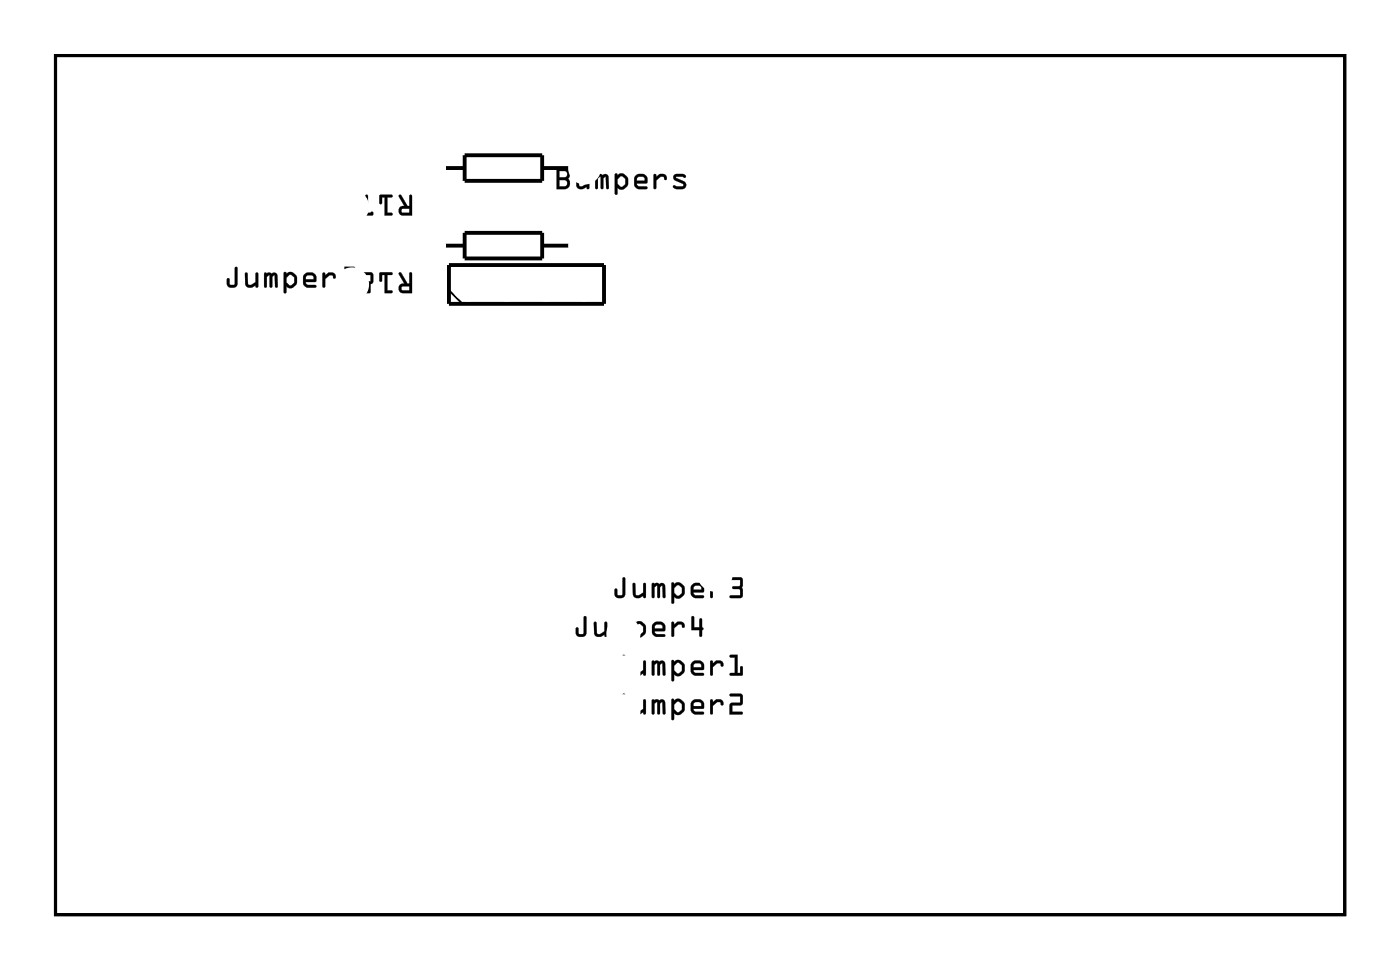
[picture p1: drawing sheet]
<svg xmlns="http://www.w3.org/2000/svg" width="92mm" height="63mm" viewBox="0 0 92 63" stroke-linecap="round" stroke-linejoin="round" font-family="sans-serif">
<path d="M3.6 3.6h84.5v56.3h-84.5z" fill="none" stroke="#000" stroke-width=".2"/>
<g fill="#000">
<path d="M15.4 17.5l.2 .1v1a.37 .37 0 0 1-.4 .3 .37 .37 0 0 1-.3-.3v-.3a.1 .1 0 0 1 .1-.1 .1 .1 0 0 1 0 .1l.1 .3h.3zM15.4 17.5v1.1h-.3l-.1-.4-.1 .1v.3a.35 .35 0 0 0 .3 .2 .35 .35 0 0 0 .4-.2v-1zM16.1 17.9h.1v.7h.1l.4-.1v-.6a.1 .1 0 0 1 .1-.1 .1 .1 0 0 1 .1 .1v.8a.1 .1 0 0 1-.1 .1 .1 .1 0 0 1-.1-.1 .39 .39 0 0 1-.6-.1zM16.1 17.9v.7a.32 .32 0 0 0 .5 .2l.1-.1 .1 .1h.1v-.9h-.1l-.1 .6-.4 .2-.1-.1v-.7zM17.3 17.9l.3-.1 .2 .1a.21 .21 0 0 1 .2-.1 .21 .21 0 0 1 .2 .2v.7a.1 .1 0 0 1-.1 .1 .1 .1 0 0 1-.1-.1v-.7l-.2 .1v.6a.1 .1 0 0 1 0 .1 .1 .1 0 0 1-.1-.1l-.1-.7-.1 .1v.6a.1 .1 0 0 1-.1 .1 .1 .1 0 0 1-.1-.1zM17.3 17.9l.1 .9 .1-.1v-.6l.1-.1 .1 .8h.1v-.7l.2-.1v.7l.2 .1v-.8a.21 .21 0 0 0-.2-.1 .21 .21 0 0 0-.2 0l-.2-.1zM18.6 17.8h.1l.1 .1 .1-.1h.2l.3 .2 .1 .2a.5 .5 0 0 1-.3 .6l-.2 .1-.2-.2v.4a.1 .1 0 0 1-.1 .1 .1 .1 0 0 1-.1-.1zM18.6 17.8v1.3l.1 .1 .1-.1v-.4l.2 .2 .2-.1 .2-.2v-.4l-.3-.4h-.2l-.1 .2-.1-.2zM18.9 18l-.1 .2v.3l.3 .2 .2-.2v-.3l-.2-.2zM18.9 18h.2l.2 .2v.3l-.3 .2-.2-.2v-.3zM19.9 18l.3-.2h.3l.1 .2 .1 .2v.2l-.7 .1 .2 .1h.4a.1 .1 0 0 1 .1 .1 .1 .1 0 0 1-.1 .1h-.5l-.2-.1-.1-.2zM19.9 18v.5l.1 .2 .1 .1h.6v-.1h-.6l-.1-.2 .7-.1v-.2l-.1-.2-.1-.1-.3-.1zM20.1 18.1l-.1 .2h.6l-.2-.3zM20.1 18.1l.4-.1 .1 .3h-.6zM21.1 17.9h.2v.1l.2-.2a.33 .33 0 0 1 .4 .1 .33 .33 0 0 1 .1 .3 .14 .14 0 0 1-.2 0 .14 .14 0 0 1 0-.2h-.2l-.3 .3v.4a.1 .1 0 0 1-.1 .1 .1 .1 0 0 1-.1-.1zM21.2 17.9v.9h.1v-.5l.3-.3h.2l.1 .2a.23 .23 0 0 0 .1-.2 .23 .23 0 0 0-.3-.2l-.2 .1-.2 .2v-.2zM22.6 17.5h.6a.1 .1 0 0 1 .1 .1 .1 .1 0 0 1-.1 .1l-.5-.1v.5h.5l.1 .6-.2 .1h-.7a.1 .1 0 0 1 0-.2 .1 .1 0 0 1 .1 0l.6 .1v-.5h-.5zM22.6 17.5v.7h.5v.5l-.6-.1-.1 .1 .3 .1h.5l.1-.1-.1-.5v-.1h-.5v-.5h.5l.1-.1z"/>
<path d="M15.4 17.5l.2 .1v1a.36 .36 0 0 1-.4 .2 .36 .36 0 0 1-.3-.2v-.3l.1-.1v.1l.1 .3h.3zM16.1 17.9h.1v.7l.1 .1 .4-.2v-.6h.2v.9h-.1l-.1-.1a.38 .38 0 0 1-.3 .1 .38 .38 0 0 1-.3-.2zM17.3 17.9h.8l.1 .9h-.2v-.8l-.2 .1v.7h-.1l-.1-.8-.1 .1v.7h-.2zM18.6 17.8h.1l.1 .1 .1-.1h.2l.3 .3a.54 .54 0 0 1-.4 .8l-.2-.2v.4h-.2zM18.9 18l-.1 .2v.3l.2 .2 .3-.2v-.3l-.2-.2zM19.9 18l.3-.2h.3l.1 .2 .1 .2v.2l-.7 .1 .2 .2h.5v.1h-.6l-.2-.1v-.2zM20.1 18.1l-.1 .2h.6l-.2-.3zM21.2 17.9h.1v.1l.2-.1a.33 .33 0 0 1 .4 0 .33 .33 0 0 1 .1 .3 .12 .12 0 0 1-.2 0 .12 .12 0 0 1 0-.2h-.2l-.3 .3v.5h-.1zM22.6 17.5h.6l.1 .1h-.1h-.5v.5h.5l.1 .1v.5l-.2 .1h-.4a.15 .15 0 0 1-.2 0 .15 .15 0 0 1 0-.2l.6 .1v-.5h-.5z"/>
<path d="M26.1 12.8h.2l.4 .7h.1v-.7h.1h.1v1.3h-.6a.31 .31 0 0 1-.3-.4 .31 .31 0 0 1 .4-.2zM26.3 13.7l.1 .2h.4v-.2zM24.9 12.8h.8v.1h-.3v1h.3v.2h-.5v-1.2h-.2v.4l-.1 .1zM24 12.8h.1v.5l-.3 .3v.3h.6v.2h-.8v-.6l.3-.3z"/>
<path d="M26.1 17.9h.2l.4 .7h.1v-.7l.1-.1 .1 .1v1.3h-.6a.31 .31 0 0 1-.3-.4 .31 .31 0 0 1 .4-.2zM26.3 18.8l.1 .2h.4v-.3zM24.9 17.9h.8v.1h-.3v1h.3v.2h-.5v-1.2h-.2v.4h-.1zM23.6 17.9l.7-.1 .1 .1 .1 .5-.2 .2-.1 .6-.4-.1v-.5l-.2-.2zM23.8 18v.4h.5v-.4zM23.9 18.6v.4h.2v-.4z"/>
<path d="M26.1 12.8h.2l.4 .7h.1v-.7a.1 .1 0 0 1 .1-.1 .1 .1 0 0 1 .1 .1v1.3h-.6a.32 .32 0 0 1-.3-.4 .32 .32 0 0 1 .4-.2l-.4-.6zM26.2 12.8l-.1 .1 .4 .6a.31 .31 0 0 0-.4 .2 .31 .31 0 0 0 .3 .4h.6v-1.3h-.1h-.1v.7h-.1l-.4-.7zM26.3 13.7l.1 .2h.4v-.2zM26.3 13.7h.5v.2h-.4zM24.9 12.8l.7-.1a.1 .1 0 0 1 .1 .1 .1 .1 0 0 1-.1 .1h-.2v1h.2a.1 .1 0 0 1 .1 .1 .1 .1 0 0 1-.1 .1h-.4v-1.2h-.2v.4a.1 .1 0 0 1-.1 .1 .1 .1 0 0 1-.1-.1zM24.9 12.8v.6l.1-.1v-.4h.2v1.2h.5v-.2h-.3v-1h.3v-.1zM24 12.8h.1v.5l-.3 .3v.3h.5h.1v.2h-.8v-.6l.3-.3zM24 12.8l-.1 .4-.3 .3v.6h.8v-.2h-.6v-.3l.3-.3v-.5z"/>
<path d="M26.1 17.8l.2 .1 .4 .7h.1v-.7a.1 .1 0 0 1 .1-.1 .1 .1 0 0 1 .1 .1v1.3h-.6a.32 .32 0 0 1-.3-.4 .32 .32 0 0 1 .4-.2l-.4-.6zM26.2 17.9l-.1 .1 .4 .6a.31 .31 0 0 0-.4 .2 .31 .31 0 0 0 .3 .4h.6v-1.3l-.1-.1-.1 .1v.7h-.1l-.4-.7zM26.3 18.8l.1 .2h.4v-.3zM26.3 18.8l.5-.1v.3h-.4zM24.9 17.8h.7a.1 .1 0 0 1 .1 .1 .1 .1 0 0 1-.1 .1h-.2v1h.2a.1 .1 0 0 1 .1 .1 .1 .1 0 0 1-.1 .1h-.4v-1.2h-.2v.4a.1 .1 0 0 1-.1 .1 .1 .1 0 0 1-.1-.1zM24.9 17.9v.5h.1v-.4h.2v1.2h.5v-.2h-.3v-1h.3v-.1zM23.6 17.9l.7-.1 .1 .1 .1 .5-.2 .2-.1 .6-.4-.1v-.5l-.2-.2zM23.6 17.9v.5l.2 .2v.5l.4 .1 .1-.6 .1-.2v-.5l-.1-.1zM23.8 18v.4h.5v-.4zM23.8 18h.5v.4h-.5zM23.9 18.6v.4h.2v-.4zM23.9 18.6h.2v.4h-.2z"/>
<path d="M36.5 11h.5a.4 .4 0 0 1 .3 .3 .4 .4 0 0 1-.1 .4l.1 .3a.37 .37 0 0 1-.3 .4h-.5zM36.5 11v1.4h.5a.39 .39 0 0 0 .3-.3 .39 .39 0 0 0-.1-.4 .39 .39 0 0 0 .1-.4 .39 .39 0 0 0-.3-.3zM36.6 11.8v.4h.4a.2 .2 0 0 0 .2-.2 .2 .2 0 0 0-.2-.2zM36.6 11.8h.4a.22 .22 0 0 1 .2 .2 .22 .22 0 0 1-.2 .2h-.4zM36.6 11.2v.4h.4a.2 .2 0 0 0 .2-.2 .2 .2 0 0 0-.2-.2zM36.6 11.2h.4a.22 .22 0 0 1 .2 .2 .22 .22 0 0 1-.2 .2h-.4zM37.8 11.4h.1v.7l.1 .1 .4-.2v-.5a.1 .1 0 0 1 .1-.1 .1 .1 0 0 1 .1 .1v.8a.1 .1 0 0 1-.1 .1 .11 .11 0 0 1-.1-.2 .39 .39 0 0 1-.6-.1zM37.8 11.4v.7a.32 .32 0 0 0 .5 .2l.1-.1 .1 .2 .1-.1v-.9h-.2v.6l-.4 .2-.1-.1v-.7zM39 11.4h.3l.2 .1a.21 .21 0 0 1 .2-.1 .21 .21 0 0 1 .2 .2v.7a.1 .1 0 0 1-.1 .1 .1 .1 0 0 1-.1-.1l-.1-.7-.1 .1v.6a.1 .1 0 0 1-.1 .1 .1 .1 0 0 1-.1-.1v-.7l-.1 .1v.6a.1 .1 0 0 1-.1 .1 .1 .1 0 0 1-.1-.1zM39 11.4l.1 1 .1-.1v-.6l.1-.1 .1 .7h.1v-.6l.2-.1v.7h.2v-.7a.21 .21 0 0 0-.2-.2 .21 .21 0 0 0-.2 .1l-.2-.1zM40.3 11.4h.1l.1 .1 .1-.1h.2l.3 .2 .1 .1a.5 .5 0 0 1-.3 .7h-.3l-.1-.1v.4a.1 .1 0 0 1-.1 .1 .1 .1 0 0 1-.1-.1zM40.3 11.4v1.3h.1v-.4l.2 .1 .3-.1 .2-.2v-.4l-.3-.3h-.2l-.2 .1v-.1zM40.6 11.6l-.1 .1v.3l.3 .2 .2-.1v-.4l-.2-.2zM40.6 11.5h.2l.2 .2v.4l-.3 .1-.3-.2 .1-.3zM41.6 11.5l.3-.1h.3l.1 .1 .1 .2v.3h-.7l.1 .2h.5a.1 .1 0 0 1 .1 .1 .1 .1 0 0 1-.1 .1h-.5l-.2-.1-.1-.2zM41.6 11.5v.6v.2l.2 .1 .6-.1v-.1h-.6l-.1-.1v-.1h.7v-.3l-.1-.2-.1-.1h-.3zM41.8 11.6l-.1 .2h.5l-.1-.2zM41.7 11.6h.4l.2 .2h-.6zM42.8 11.4h.2v.2l.2-.2a.33 .33 0 0 1 .3 0 .33 .33 0 0 1 .2 .3 .14 .14 0 0 1-.2 .1 .14 .14 0 0 1 0-.2h-.2l-.3 .2v.5a.1 .1 0 0 1-.1 .1 .1 .1 0 0 1-.1-.1zM42.9 11.4v1l.1-.1v-.5l.3-.2h.2l.1 .2a.23 .23 0 0 0 .1-.3 .23 .23 0 0 0-.3-.1h-.2l-.2 .2v-.2zM44.2 11.4a.71 .71 0 0 1 .7 .1 .12 .12 0 0 1 0 .2 .12 .12 0 0 1-.2-.1h-.4l.5 .3a.28 .28 0 0 1 .2 .3 .28 .28 0 0 1-.3 .2l-.6-.1a.12 .12 0 0 1 .1-.1 .12 .12 0 0 1 .1 0h.4l.1-.1-.6-.3-.1-.2zM44.2 11.5l-.1 .1 .1 .2 .6 .3-.1 .1h-.6v.1l.3 .1h.4l.1-.2v-.3l-.6-.3h.4a.1 .1 0 0 0 .2 0 .09 .09 0 0 0 0-.1l-.2-.1z"/>
<path d="M36.5 11h.5a.39 .39 0 0 1 .3 .3 .39 .39 0 0 1-.1 .4l.1 .3a.36 .36 0 0 1-.3 .4h-.5zM36.6 11.8v.4h.4a.21 .21 0 0 0 .2-.2 .21 .21 0 0 0-.2-.2zM36.6 11.2v.4h.4a.21 .21 0 0 0 .2-.2 .21 .21 0 0 0-.2-.2zM37.8 11.4h.1v.7l.1 .1 .4-.2v-.6h.2v1h-.1l-.1-.2a.38 .38 0 0 1-.3 .2 .38 .38 0 0 1-.3-.3zM39 11.4l.8 .1 .1 .9-.2-.1v-.7l-.2 .1v.7l-.1-.1-.1-.7-.1 .1v.6l-.2 .1zM40.3 11.4h.1l.1 .1 .1-.1h.2l.3 .3a.54 .54 0 0 1-.4 .7l-.2-.1-.1 .4h-.1zM40.6 11.6l-.1 .1v.3l.2 .2 .3-.1v-.4l-.2-.2zM41.6 11.5l.3-.1h.3l.1 .1 .1 .2v.3l-.7 .1 .1 .1h.6v.2h-.6l-.2-.1-.1-.2zM41.8 11.6l-.1 .2h.5l-.1-.2zM42.8 11.4h.2v.2l.2-.2a.33 .33 0 0 1 .3 0 .33 .33 0 0 1 .2 .3 .12 .12 0 0 1-.2 .1 .12 .12 0 0 1 0-.2h-.2l-.3 .2v.5l-.1 .1zM44.2 11.5l.5-.1 .2 .1a.12 .12 0 0 1-.1 .2 .12 .12 0 0 1-.1-.1h-.4l.5 .3a.27 .27 0 0 1 .2 .3 .27 .27 0 0 1-.3 .2h-.5l-.1-.1v-.2l.6 .1 .1-.1-.6-.3-.1-.2z"/>
<path d="M3.6 3.6v56.3h84.5v-56.3zM3.6 3.6h84.5v56.3h-84.5z"/>
<path d="M40.8 37.8l.2 .1v1a.37 .37 0 0 1-.4 .3 .37 .37 0 0 1-.3-.3v-.3a.1 .1 0 0 1 .1-.1 .1 .1 0 0 1 0 .1l.1 .3h.3zM40.8 37.8v1.1l-.3 .1-.1-.5-.1 .1v.3a.35 .35 0 0 0 .3 .3 .35 .35 0 0 0 .4-.3v-1zM41.5 38.2h.1v.7l.1 .1 .4-.2v-.6a.1 .1 0 0 1 .1 0 .1 .1 0 0 1 .1 0v.9a.1 .1 0 0 1-.1 .1 .11 .11 0 0 1-.1-.2 .39 .39 0 0 1-.6-.1zM41.5 38.2v.7a.32 .32 0 0 0 .5 .2l.1-.1 .1 .1h.1v-.9h-.1l-.1 .6-.4 .2-.1-.1v-.7zM42.7 38.2h.3h.2a.21 .21 0 0 1 .2 0 .21 .21 0 0 1 .2 .2v.7a.1 .1 0 0 1-.1 .1 .1 .1 0 0 1-.1-.1v-.8l-.2 .1v.7a.1 .1 0 0 1 0 .1 .1 .1 0 0 1-.1-.1l-.1-.8-.1 .2v.6a.1 .1 0 0 1-.1 .1 .1 .1 0 0 1-.1-.1zM42.7 38.2l.1 .9h.1v-.7l.1-.1 .1 .8h.1v-.7l.2-.1v.8h.2v-.7a.21 .21 0 0 0-.2-.2 .21 .21 0 0 0-.2 .1l-.2-.1zM44 38.1h.1l.1 .2 .1-.2h.2l.3 .2 .1 .2a.5 .5 0 0 1-.3 .6l-.2 .1-.2-.1v.3a.1 .1 0 0 1-.1 .1 .1 .1 0 0 1-.1-.1zM44 38.2v1.2l.1 .1 .1-.1v-.4l.2 .2 .2-.1 .2-.2v-.4l-.3-.3-.2-.1-.1 .2-.1-.1zM44.3 38.3l-.1 .2v.3l.3 .2 .2-.2v-.3l-.2-.2zM44.3 38.3h.2l.2 .2v.3l-.3 .2-.2-.2v-.3zM45.3 38.3l.3-.1h.3l.1 .1 .1 .2v.3h-.7l.2 .2h.4a.1 .1 0 0 1 .1 .1 .1 .1 0 0 1-.1 .1h-.5l-.2-.2-.1-.2zM45.3 38.3v.5l.1 .2 .1 .1h.6v-.1h-.6l-.1-.2 .7-.1v-.2l-.1-.2-.1-.1h-.3zM45.5 38.4l-.1 .2h.6l-.2-.2zM45.5 38.4l.4-.1 .1 .3h-.6zM46.5 38.2h.2v.2l.2-.2a.33 .33 0 0 1 .4 0 .33 .33 0 0 1 .1 .3 .14 .14 0 0 1-.2 0 .14 .14 0 0 1 0-.1l-.2-.1-.3 .3v.5a.1 .1 0 0 1-.1 .1 .1 .1 0 0 1-.1-.1zM46.6 38.2v.9h.1v-.5l.3-.3h.2l.1 .2a.23 .23 0 0 0 .1-.2 .23 .23 0 0 0-.3-.1h-.2l-.2 .2v-.2zM47.8 37.8h.7l.2 .2-.1 .5 .1 .5-.2 .2h-.6a.1 .1 0 0 1-.1-.1 .1 .1 0 0 1 .1-.1h.6v-.4h-.4a.1 .1 0 0 1-.1-.1 .1 .1 0 0 1 .1-.1l.4-.1v-.3h-.7zM47.8 37.8l.1 .2h.6v.4h-.5v.1l.5 .1v.4h-.6l-.1 .1h.8l.1-.1-.1-.5v-.6l-.1-.1z"/>
<path d="M40.8 37.8l.2 .1v1a.36 .36 0 0 1-.4 .3 .36 .36 0 0 1-.3-.3v-.3l.1-.1v.1l.1 .4 .3-.1zM41.5 38.2h.1v.7l.1 .1 .4-.2v-.6h.2v.9h-.1l-.1-.1a.38 .38 0 0 1-.3 .2 .38 .38 0 0 1-.3-.3zM42.7 38.2h.8l.1 .9h-.2v-.8l-.2 .1v.7h-.1l-.1-.8-.1 .2v.6h-.2zM44 38.1h.1l.1 .2 .1-.2h.2l.3 .3a.54 .54 0 0 1-.4 .8l-.2-.1v.4h-.2zM44.3 38.3l-.1 .2v.3l.2 .2 .3-.2v-.3l-.2-.2zM45.3 38.3l.3-.1h.3l.1 .1 .1 .2v.3h-.7l.2 .2h.5v.1l-.6 .1-.2-.2v-.2zM45.5 38.4l-.1 .2h.6l-.2-.3zM46.6 38.2h.1v.2l.2-.2a.33 .33 0 0 1 .4 0 .33 .33 0 0 1 .1 .3 .12 .12 0 0 1-.2 0 .12 .12 0 0 1 0-.1l-.2-.1-.3 .3v.5h-.1zM47.8 37.8h.7l.2 .1-.1 .6 .1 .5-.1 .1h-.8l.1-.1h.6v-.4h-.5v-.1v-.1h.5v-.4h-.6z"/>
<path d="M38.3 40.4h.1v1a.37 .37 0 0 1-.3 .3 .37 .37 0 0 1-.4-.3v-.2a.1 .1 0 0 1 .1-.1 .1 .1 0 0 1 .1 .1v.3h.3zM38.3 40.4l-.1 1.1h-.3l-.1-.4h-.1v.3a.35 .35 0 0 0 .4 .3 .35 .35 0 0 0 .3-.3v-1zM38.9 40.7h.2v.7l.1 .1 .4-.2v-.5a.1 .1 0 0 1 .1-.1 .1 .1 0 0 1 .1 .1v.8a.1 .1 0 0 1-.1 .1 .11 .11 0 0 1-.1-.2 .39 .39 0 0 1-.7-.1zM38.9 40.7v.7a.32 .32 0 0 0 .5 .2l.2-.1 .1 .2 .1-.1v-.8h-.2v.5l-.4 .2-.1-.1v-.6zM40.2 40.7h.3l.2 .1a.21 .21 0 0 1 .2-.1 .21 .21 0 0 1 .1 .2l.1 .7a.1 .1 0 0 1-.1 .1 .1 .1 0 0 1-.1-.1l-.1-.7-.1 .1v.6a.1 .1 0 0 1-.1 .1 .1 .1 0 0 1-.1-.1v-.7l-.2 .1v.6a.1 .1 0 0 1 0 .1 .1 .1 0 0 1-.1-.1zM40.2 40.7v1l.1-.1v-.6l.2-.1 .1 .8 .1-.1v-.6l.1-.1 .1 .7 .1 .1v-.8a.21 .21 0 0 0-.1-.2 .21 .21 0 0 0-.2 .1l-.2-.1zM41.5 40.7h.1v.1l.2-.1h.2l.2 .2 .1 .2a.5 .5 0 0 1-.2 .6h-.3l-.2-.1v.4a.1 .1 0 0 1-.1 .1 .1 .1 0 0 1-.1-.1zM41.5 40.7v1.3v.1l.1-.1v-.4l.2 .1h.3l.2-.3v-.3l-.3-.4h-.2l-.2 .1v-.1zM41.8 40.9l-.2 .2v.2l.3 .2 .2-.1v-.3l-.2-.2zM41.8 40.9l.1-.1 .2 .3v.3l-.2 .2-.3-.3v-.3zM42.8 40.8l.2-.1h.3l.2 .1 .1 .2v.3h-.7l.1 .2h.5a.1 .1 0 0 1 .1 .1 .1 .1 0 0 1-.1 .1h-.5l-.2-.1-.1-.2zM42.8 40.8l-.1 .6 .1 .2 .2 .1h.6l-.1-.2h-.5l-.1-.1v-.1h.7v-.3l-.1-.2-.2-.1h-.3zM42.9 41v.1h.5l-.1-.2zM42.9 40.9h.4l.1 .3h-.5zM44 40.7h.1l.1 .2 .2-.2a.33 .33 0 0 1 .3 0 .33 .33 0 0 1 .2 .3 .14 .14 0 0 1-.2 .1 .14 .14 0 0 1-.1-.2h-.1l-.3 .2v.5a.1 .1 0 0 1-.1 .1 .1 .1 0 0 1-.1-.1zM44 40.7v1l.1-.1 .1-.5 .2-.2h.2l.2 .2a.23 .23 0 0 0 0-.3 .23 .23 0 0 0-.2-.1h-.2l-.2 .2-.1-.2zM45.3 40.3l.2 .1v.7h.3v-.5a.1 .1 0 0 1 .1-.1 .1 .1 0 0 1 .1 .1v.5a.09 .09 0 0 1 .1 .1 .09 .09 0 0 1-.1 0v.4a.1 .1 0 0 1-.1 .1 .1 .1 0 0 1-.1-.1v-.4l-.5 .1zM45.3 40.4v.8h.5v.4l.1 .1 .1-.5h.1l-.1-.1v-.6h-.2v.6h-.3v-.7z"/>
<path d="M38.3 40.4h.1v1a.36 .36 0 0 1-.3 .3 .36 .36 0 0 1-.4-.3v-.3h.1h.1v.4h.3zM38.9 40.7l.2 .1v.6l.1 .1 .4-.2v-.5l.2-.1v1h-.2v-.2a.38 .38 0 0 1-.4 .2 .38 .38 0 0 1-.3-.3zM40.2 40.7l.8 .1v.9l-.1-.1-.1-.7-.1 .1v.7l-.2-.1v-.7l-.2 .1v.6l-.1 .1zM41.5 40.7h.1v.1l.2-.1h.2l.3 .3a.54 .54 0 0 1-.4 .7l-.3-.1v.4h-.1zM41.8 40.9l-.2 .1v.3l.3 .3 .2-.2v-.3l-.2-.3zM42.8 40.8l.2-.1h.3l.2 .1 .1 .2v.3l-.7 .1 .1 .1h.5l.1 .2h-.6l-.2-.1-.1-.2zM42.9 41v.1h.5l-.1-.2zM44 40.7h.1l.1 .2 .2-.2a.33 .33 0 0 1 .3 0 .33 .33 0 0 1 .2 .3 .12 .12 0 0 1-.2 .1 .12 .12 0 0 1 0-.2h-.2l-.3 .2v.5l-.2 .1zM45.3 40.4h.2v.7h.3v-.6h.2v.6l.1 .1h-.1l-.1 .5-.1-.1v-.4h-.5z"/>
<path d="M40.8 42.9l.2 .1v1a.37 .37 0 0 1-.4 .3 .37 .37 0 0 1-.3-.3v-.3a.1 .1 0 0 1 .1-.1 .1 .1 0 0 1 0 .1l.1 .3h.3zM40.8 42.9v1.1h-.3l-.1-.4-.1 .1v.3a.35 .35 0 0 0 .3 .2 .35 .35 0 0 0 .4-.2v-1zM41.5 43.3h.1v.7h.1l.4-.1v-.6a.1 .1 0 0 1 .1-.1 .1 .1 0 0 1 .1 .1v.8a.1 .1 0 0 1-.1 .1 .1 .1 0 0 1-.1-.1 .39 .39 0 0 1-.6-.1zM41.5 43.3v.7a.32 .32 0 0 0 .5 .2l.1-.1 .1 .1h.1v-.9h-.1l-.1 .6-.4 .2-.1-.1v-.7zM42.7 43.3l.3-.1 .2 .1a.21 .21 0 0 1 .2-.1 .21 .21 0 0 1 .2 .2v.7a.1 .1 0 0 1-.1 .1 .1 .1 0 0 1-.1-.1v-.7l-.2 .1v.6a.1 .1 0 0 1 0 .1 .1 .1 0 0 1-.1-.1l-.1-.7-.1 .1v.6a.1 .1 0 0 1-.1 .1 .1 .1 0 0 1-.1-.1zM42.7 43.3l.1 .9 .1-.1v-.6l.1-.1 .1 .8h.1v-.7l.2-.1v.7l.2 .1v-.8a.21 .21 0 0 0-.2-.1 .21 .21 0 0 0-.2 0l-.2-.1zM44 43.2h.1l.1 .1 .1-.1h.2l.3 .2 .1 .2a.5 .5 0 0 1-.3 .6l-.2 .1-.2-.2v.4a.1 .1 0 0 1-.1 .1 .1 .1 0 0 1-.1-.1zM44 43.2v1.3l.1 .1 .1-.1v-.4l.2 .2 .2-.1 .2-.2v-.4l-.3-.4h-.2l-.1 .2-.1-.2zM44.3 43.4l-.1 .2v.3l.3 .2 .2-.2v-.3l-.2-.2zM44.3 43.4h.2l.2 .2v.3l-.3 .2-.2-.2v-.3zM45.3 43.4l.3-.2h.3l.1 .2 .1 .2v.2l-.7 .1 .2 .1h.4a.1 .1 0 0 1 .1 .1 .1 .1 0 0 1-.1 .1h-.5l-.2-.1-.1-.2zM45.3 43.4v.5l.1 .2 .1 .1h.6v-.1h-.6l-.1-.2 .7-.1v-.2l-.1-.2-.1-.1-.3-.1zM45.5 43.5l-.1 .2h.6l-.2-.3zM45.5 43.5l.4-.1 .1 .3h-.6zM46.5 43.3h.2v.1l.2-.2a.33 .33 0 0 1 .4 .1 .33 .33 0 0 1 .1 .3 .14 .14 0 0 1-.2 0 .14 .14 0 0 1 0-.2h-.2l-.3 .3v.4a.1 .1 0 0 1-.1 .1 .1 .1 0 0 1-.1-.1zM46.6 43.3v.9h.1v-.5l.3-.3h.2l.1 .2a.23 .23 0 0 0 .1-.2 .23 .23 0 0 0-.3-.2l-.2 .1-.2 .2v-.2zM47.8 42.9h.5v1.2h.2v-.4a.1 .1 0 0 1 .1-.1 .1 .1 0 0 1 .1 .1l-.1 .5h-.7a.1 .1 0 0 1-.1-.1 .1 .1 0 0 1 .1-.1l.2 .1v-1.1h-.3zM47.8 42.9l.1 .1h.3v1.1h-.3l-.1 .1h.8v-.6l-.1 .1v.4h-.2v-1.2z"/>
<path d="M40.8 45.4l.2 .1v1a.37 .37 0 0 1-.4 .3 .37 .37 0 0 1-.3-.3v-.3a.1 .1 0 0 1 .1-.1 .1 .1 0 0 1 0 .1l.1 .4h.3zM40.8 45.4v1.1l-.3 .1-.1-.4h-.1v.3a.35 .35 0 0 0 .3 .3 .35 .35 0 0 0 .4-.3v-1zM41.5 45.8h.1v.7l.1 .1 .4-.2v-.5a.1 .1 0 0 1 .1-.1 .1 .1 0 0 1 .1 .1v.8a.1 .1 0 0 1-.1 .1 .11 .11 0 0 1-.1-.2 .39 .39 0 0 1-.6-.1zM41.5 45.8v.7a.32 .32 0 0 0 .5 .2l.1-.1 .1 .2 .1-.1v-.9h-.1l-.1 .6-.4 .2-.1-.1v-.7zM42.7 45.8h.3l.2 .1a.21 .21 0 0 1 .2-.1 .21 .21 0 0 1 .2 .2v.7a.1 .1 0 0 1-.1 .1 .1 .1 0 0 1-.1-.1v-.7l-.2 .1v.6a.1 .1 0 0 1 0 .1 .1 .1 0 0 1-.1-.1l-.1-.7-.1 .1v.6a.1 .1 0 0 1-.1 .1 .1 .1 0 0 1-.1-.1zM42.7 45.8l.1 1 .1-.1v-.6l.1-.2 .1 .8h.1v-.6l.2-.2v.8h.2v-.7a.21 .21 0 0 0-.2-.2 .21 .21 0 0 0-.2 .1l-.2-.1zM44 45.8h.1l.1 .1 .1-.2 .2 .1 .3 .1 .1 .2a.5 .5 0 0 1-.3 .7h-.2l-.2-.1v.4a.1 .1 0 0 1-.1 .1 .1 .1 0 0 1-.1-.1zM44 45.8v1.3h.1h.1v-.4l.2 .1 .2-.1 .2-.2v-.4l-.3-.3h-.2l-.1 .1-.1-.1zM44.3 45.9l-.1 .2v.3l.3 .2 .2-.1v-.4l-.2-.2zM44.3 45.9h.2l.2 .2v.4l-.3 .1-.2-.2v-.3zM45.3 45.9l.3-.1h.3l.1 .1 .1 .2v.3h-.7l.2 .2h.4a.1 .1 0 0 1 .1 .1 .1 .1 0 0 1-.1 .1h-.5l-.2-.1-.1-.2zM45.3 45.9v.6l.1 .1 .1 .2 .6-.1v-.1h-.6l-.1-.1v-.1h.7v-.3l-.1-.2-.1-.1h-.3zM45.5 46l-.1 .2h.6l-.2-.2zM45.5 46h.4l.1 .2h-.6zM46.5 45.8h.2v.2l.2-.2a.33 .33 0 0 1 .4 0 .33 .33 0 0 1 .1 .3 .14 .14 0 0 1-.2 0 .14 .14 0 0 1 0-.1h-.2l-.3 .2v.5a.1 .1 0 0 1-.1 .1 .1 .1 0 0 1-.1-.1zM46.6 45.8v1l.1-.1v-.5l.3-.3 .2 .1 .1 .2a.23 .23 0 0 0 .1-.3 .23 .23 0 0 0-.3-.1h-.2l-.2 .2v-.2zM47.8 45.4h.7l.2 .1-.1 .6-.6 .1v.4h.6a.1 .1 0 0 1 .1 .1 .1 .1 0 0 1-.1 .1h-.8v-.8h.7v-.4h-.7zM47.8 45.4l.1 .2h.6v.4l-.6 .1-.1 .7h.8v-.2h-.6v-.4l.6-.1v-.6l-.1-.1z"/>
<path d="M40.8 42.9l.2 .1v1a.36 .36 0 0 1-.4 .2 .36 .36 0 0 1-.3-.2v-.3l.1-.1v.1l.1 .3h.3zM41.5 43.3h.1v.7l.1 .1 .4-.2v-.6h.2v.9h-.1l-.1-.1a.38 .38 0 0 1-.3 .1 .38 .38 0 0 1-.3-.2zM42.7 43.3h.8l.1 .9h-.2v-.8l-.2 .1v.7h-.1l-.1-.8-.1 .1v.7h-.2zM44 43.2h.1l.1 .1 .1-.1h.2l.3 .3a.54 .54 0 0 1-.4 .8l-.2-.2v.4h-.2zM44.3 43.4l-.1 .2v.3l.2 .2 .3-.2v-.3l-.2-.2zM45.3 43.4l.3-.2h.3l.1 .2 .1 .2v.2l-.7 .1 .2 .2h.5v.1h-.6l-.2-.1v-.2zM45.5 43.5l-.1 .2h.6l-.2-.3zM46.6 43.3h.1v.1l.2-.1a.33 .33 0 0 1 .4 0 .33 .33 0 0 1 .1 .3 .12 .12 0 0 1-.2 0 .12 .12 0 0 1 0-.2h-.2l-.3 .3v.5h-.1zM47.8 42.9h.5v1.2h.2v-.4l.1-.1v.6h-.8l.1-.1h.2v-1.1h-.2z"/>
<path d="M40.8 45.4l.2 .1v1a.36 .36 0 0 1-.4 .3 .36 .36 0 0 1-.3-.3v-.3h.1l.1 .4 .3-.1zM41.5 45.8h.1v.7l.1 .1 .4-.2v-.6h.2v.9h-.1l-.1-.1a.38 .38 0 0 1-.3 .2 .38 .38 0 0 1-.3-.3zM42.7 45.8h.8l.1 .9h-.2v-.7l-.2 .1v.6h-.1l-.1-.7-.1 .1v.6h-.2zM44 45.8h.1l.1 .1 .1-.1h.2l.3 .3a.54 .54 0 0 1-.4 .7l-.2-.1v.4h-.2zM44.3 45.9l-.1 .2v.3l.2 .2 .3-.1v-.4l-.2-.2zM45.3 45.9l.3-.1h.3l.1 .1 .1 .2v.3l-.7 .1 .2 .1h.5v.1l-.6 .1-.2-.1v-.2zM45.5 46l-.1 .2h.6l-.2-.2zM46.6 45.8h.1v.2l.2-.2a.33 .33 0 0 1 .4 0 .33 .33 0 0 1 .1 .3 .12 .12 0 0 1-.2 0 .12 .12 0 0 1 0-.1h-.2l-.3 .2v.5l-.1 .1zM47.8 45.4h.7l.2 .1-.1 .6-.6 .1v.4h.6v.2h-.8v-.7l.7-.1v-.4h-.6z"/>
</g>
<path d="M29.1 11h1.3M29.1 16.1h1.3M29.4 17.4h10.2v2.5h-10.2zM30.4 10.2h5.1v1.6h-5.1zM30.4 15.2h5.1v1.7h-5.1zM35.5 11h1.9M35.5 16.1h1.9" fill="none" stroke="#000" stroke-width=".25"/>
<path d="M29.4 19l.9 .9" fill="none" stroke="#000" stroke-width=".13"/>
<circle cx="33.2" cy="38.9" r=".74" fill="#fff"/>
<circle cx="33.2" cy="38.9" r=".74" fill="none" stroke="#fff" stroke-width=".76" stroke-linecap="butt"/>
<circle cx="33.2" cy="41.5" r=".74" fill="#fff"/>
<circle cx="33.2" cy="41.5" r=".74" fill="none" stroke="#fff" stroke-width=".76" stroke-linecap="butt"/>
<circle cx="33.2" cy="44" r=".74" fill="#fff"/>
<circle cx="33.2" cy="44" r=".74" fill="none" stroke="#fff" stroke-width=".76" stroke-linecap="butt"/>
<circle cx="33.2" cy="46.6" r=".74" fill="#fff"/>
<circle cx="33.2" cy="46.6" r=".74" fill="none" stroke="#fff" stroke-width=".76" stroke-linecap="butt"/>
<circle cx="33.2" cy="49.1" r=".74" fill="#fff"/>
<circle cx="33.2" cy="49.1" r=".74" fill="none" stroke="#fff" stroke-width=".76" stroke-linecap="butt"/>
<circle cx="40.8" cy="41.5" r=".74" fill="#fff"/>
<circle cx="40.8" cy="41.5" r=".74" fill="none" stroke="#fff" stroke-width=".76" stroke-linecap="butt"/>
<circle cx="40.8" cy="44" r=".74" fill="#fff"/>
<circle cx="40.8" cy="44" r=".74" fill="none" stroke="#fff" stroke-width=".76" stroke-linecap="butt"/>
<circle cx="40.8" cy="46.6" r=".74" fill="#fff"/>
<circle cx="40.8" cy="46.6" r=".74" fill="none" stroke="#fff" stroke-width=".76" stroke-linecap="butt"/>
<circle cx="40.8" cy="49.1" r=".74" fill="#fff"/>
<circle cx="40.8" cy="49.1" r=".74" fill="none" stroke="#fff" stroke-width=".76" stroke-linecap="butt"/>
<circle cx="40.8" cy="51.6" r=".74" fill="#fff"/>
<circle cx="40.8" cy="51.6" r=".74" fill="none" stroke="#fff" stroke-width=".76" stroke-linecap="butt"/>
<circle cx="76.4" cy="18.6" r=".74" fill="#fff"/>
<circle cx="76.4" cy="18.6" r=".74" fill="none" stroke="#fff" stroke-width=".76" stroke-linecap="butt"/>
<circle cx="78.9" cy="18.6" r=".74" fill="#fff"/>
<circle cx="78.9" cy="18.6" r=".74" fill="none" stroke="#fff" stroke-width=".76" stroke-linecap="butt"/>
<circle cx="71.3" cy="23.7" r=".74" fill="#fff"/>
<circle cx="71.3" cy="23.7" r=".74" fill="none" stroke="#fff" stroke-width=".76" stroke-linecap="butt"/>
<circle cx="71.3" cy="26.2" r=".74" fill="#fff"/>
<circle cx="71.3" cy="26.2" r=".74" fill="none" stroke="#fff" stroke-width=".76" stroke-linecap="butt"/>
<circle cx="84" cy="23.7" r=".74" fill="#fff"/>
<circle cx="84" cy="23.7" r=".74" fill="none" stroke="#fff" stroke-width=".76" stroke-linecap="butt"/>
<circle cx="84" cy="26.2" r=".74" fill="#fff"/>
<circle cx="84" cy="26.2" r=".74" fill="none" stroke="#fff" stroke-width=".76" stroke-linecap="butt"/>
<circle cx="76.4" cy="31.3" r=".74" fill="#fff"/>
<circle cx="76.4" cy="31.3" r=".74" fill="none" stroke="#fff" stroke-width=".76" stroke-linecap="butt"/>
<circle cx="78.9" cy="31.3" r=".74" fill="#fff"/>
<circle cx="78.9" cy="31.3" r=".74" fill="none" stroke="#fff" stroke-width=".76" stroke-linecap="butt"/>
<circle cx="73.9" cy="46.6" r=".74" fill="#fff"/>
<circle cx="73.9" cy="46.6" r=".74" fill="none" stroke="#fff" stroke-width=".76" stroke-linecap="butt"/>
<circle cx="73.9" cy="49.1" r=".74" fill="#fff"/>
<circle cx="73.9" cy="49.1" r=".74" fill="none" stroke="#fff" stroke-width=".76" stroke-linecap="butt"/>
<circle cx="81.5" cy="46.6" r=".74" fill="#fff"/>
<circle cx="81.5" cy="46.6" r=".74" fill="none" stroke="#fff" stroke-width=".76" stroke-linecap="butt"/>
<circle cx="81.5" cy="49.1" r=".74" fill="#fff"/>
<circle cx="81.5" cy="49.1" r=".74" fill="none" stroke="#fff" stroke-width=".76" stroke-linecap="butt"/>
<circle cx="12.9" cy="26.2" r=".74" fill="#fff"/>
<circle cx="12.9" cy="26.2" r=".74" fill="none" stroke="#fff" stroke-width=".76" stroke-linecap="butt"/>
<circle cx="12.9" cy="28.8" r=".74" fill="#fff"/>
<circle cx="12.9" cy="28.8" r=".74" fill="none" stroke="#fff" stroke-width=".76" stroke-linecap="butt"/>
<circle cx="12.9" cy="31.3" r=".74" fill="#fff"/>
<circle cx="12.9" cy="31.3" r=".74" fill="none" stroke="#fff" stroke-width=".76" stroke-linecap="butt"/>
<circle cx="12.9" cy="33.9" r=".74" fill="#fff"/>
<circle cx="12.9" cy="33.9" r=".74" fill="none" stroke="#fff" stroke-width=".76" stroke-linecap="butt"/>
<circle cx="12.9" cy="36.4" r=".74" fill="#fff"/>
<circle cx="12.9" cy="36.4" r=".74" fill="none" stroke="#fff" stroke-width=".76" stroke-linecap="butt"/>
<circle cx="12.9" cy="38.9" r=".74" fill="#fff"/>
<circle cx="12.9" cy="38.9" r=".74" fill="none" stroke="#fff" stroke-width=".76" stroke-linecap="butt"/>
<circle cx="12.9" cy="41.5" r=".74" fill="#fff"/>
<circle cx="12.9" cy="41.5" r=".74" fill="none" stroke="#fff" stroke-width=".76" stroke-linecap="butt"/>
<circle cx="12.9" cy="44" r=".74" fill="#fff"/>
<circle cx="12.9" cy="44" r=".74" fill="none" stroke="#fff" stroke-width=".76" stroke-linecap="butt"/>
<circle cx="12.9" cy="46.6" r=".74" fill="#fff"/>
<circle cx="12.9" cy="46.6" r=".74" fill="none" stroke="#fff" stroke-width=".76" stroke-linecap="butt"/>
<circle cx="12.9" cy="49.1" r=".74" fill="#fff"/>
<circle cx="12.9" cy="49.1" r=".74" fill="none" stroke="#fff" stroke-width=".76" stroke-linecap="butt"/>
<circle cx="23.1" cy="13.5" r=".74" fill="#fff"/>
<circle cx="23.1" cy="13.5" r=".74" fill="none" stroke="#fff" stroke-width=".76" stroke-linecap="butt"/>
<circle cx="23.1" cy="16.1" r=".74" fill="#fff"/>
<circle cx="23.1" cy="16.1" r=".74" fill="none" stroke="#fff" stroke-width=".76" stroke-linecap="butt"/>
<circle cx="23.1" cy="18.6" r=".74" fill="#fff"/>
<circle cx="23.1" cy="18.6" r=".74" fill="none" stroke="#fff" stroke-width=".76" stroke-linecap="butt"/>
<circle cx="23.1" cy="21.2" r=".74" fill="#fff"/>
<circle cx="23.1" cy="21.2" r=".74" fill="none" stroke="#fff" stroke-width=".76" stroke-linecap="butt"/>
<circle cx="23.1" cy="23.7" r=".74" fill="#fff"/>
<circle cx="23.1" cy="23.7" r=".74" fill="none" stroke="#fff" stroke-width=".76" stroke-linecap="butt"/>
<circle cx="23.1" cy="26.2" r=".74" fill="#fff"/>
<circle cx="23.1" cy="26.2" r=".74" fill="none" stroke="#fff" stroke-width=".76" stroke-linecap="butt"/>
<circle cx="23.1" cy="28.8" r=".74" fill="#fff"/>
<circle cx="23.1" cy="28.8" r=".74" fill="none" stroke="#fff" stroke-width=".76" stroke-linecap="butt"/>
<circle cx="23.1" cy="41.5" r=".74" fill="#fff"/>
<circle cx="23.1" cy="41.5" r=".74" fill="none" stroke="#fff" stroke-width=".76" stroke-linecap="butt"/>
<circle cx="23.1" cy="44" r=".74" fill="#fff"/>
<circle cx="23.1" cy="44" r=".74" fill="none" stroke="#fff" stroke-width=".76" stroke-linecap="butt"/>
<circle cx="23.1" cy="31.3" r=".74" fill="#fff"/>
<circle cx="23.1" cy="31.3" r=".74" fill="none" stroke="#fff" stroke-width=".76" stroke-linecap="butt"/>
<circle cx="23.1" cy="33.9" r=".74" fill="#fff"/>
<circle cx="23.1" cy="33.9" r=".74" fill="none" stroke="#fff" stroke-width=".76" stroke-linecap="butt"/>
<circle cx="23.1" cy="36.4" r=".74" fill="#fff"/>
<circle cx="23.1" cy="36.4" r=".74" fill="none" stroke="#fff" stroke-width=".76" stroke-linecap="butt"/>
<circle cx="23.1" cy="38.9" r=".74" fill="#fff"/>
<circle cx="23.1" cy="38.9" r=".74" fill="none" stroke="#fff" stroke-width=".76" stroke-linecap="butt"/>
<circle cx="23.1" cy="46.6" r=".74" fill="#fff"/>
<circle cx="23.1" cy="46.6" r=".74" fill="none" stroke="#fff" stroke-width=".76" stroke-linecap="butt"/>
<circle cx="23.1" cy="49.1" r=".74" fill="#fff"/>
<circle cx="23.1" cy="49.1" r=".74" fill="none" stroke="#fff" stroke-width=".76" stroke-linecap="butt"/>
<circle cx="56.5" cy="25.8" r=".7" fill="#fff"/>
<circle cx="56.5" cy="25.8" r=".7" fill="none" stroke="#fff" stroke-width=".76" stroke-linecap="butt"/>
<circle cx="63.7" cy="18.6" r=".7" fill="#fff"/>
<circle cx="63.7" cy="18.6" r=".7" fill="none" stroke="#fff" stroke-width=".76" stroke-linecap="butt"/>
<circle cx="56.5" cy="30.9" r=".7" fill="#fff"/>
<circle cx="56.5" cy="30.9" r=".7" fill="none" stroke="#fff" stroke-width=".76" stroke-linecap="butt"/>
<circle cx="63.7" cy="23.7" r=".7" fill="#fff"/>
<circle cx="63.7" cy="23.7" r=".7" fill="none" stroke="#fff" stroke-width=".76" stroke-linecap="butt"/>
<circle cx="56.5" cy="36" r=".7" fill="#fff"/>
<circle cx="56.5" cy="36" r=".7" fill="none" stroke="#fff" stroke-width=".76" stroke-linecap="butt"/>
<circle cx="63.7" cy="28.8" r=".7" fill="#fff"/>
<circle cx="63.7" cy="28.8" r=".7" fill="none" stroke="#fff" stroke-width=".76" stroke-linecap="butt"/>
<circle cx="56.5" cy="41" r=".7" fill="#fff"/>
<circle cx="56.5" cy="41" r=".7" fill="none" stroke="#fff" stroke-width=".76" stroke-linecap="butt"/>
<circle cx="63.7" cy="33.9" r=".7" fill="#fff"/>
<circle cx="63.7" cy="33.9" r=".7" fill="none" stroke="#fff" stroke-width=".76" stroke-linecap="butt"/>
<circle cx="40.8" cy="21.2" r=".79" fill="#fff"/>
<circle cx="40.8" cy="21.2" r=".79" fill="none" stroke="#fff" stroke-width=".76" stroke-linecap="butt"/>
<circle cx="40.8" cy="36.4" r=".79" fill="#fff"/>
<circle cx="40.8" cy="36.4" r=".79" fill="none" stroke="#fff" stroke-width=".76" stroke-linecap="butt"/>
<circle cx="66.2" cy="11" r=".79" fill="#fff"/>
<circle cx="66.2" cy="11" r=".79" fill="none" stroke="#fff" stroke-width=".76" stroke-linecap="butt"/>
<circle cx="66.2" cy="26.2" r=".79" fill="#fff"/>
<circle cx="66.2" cy="26.2" r=".79" fill="none" stroke="#fff" stroke-width=".76" stroke-linecap="butt"/>
<circle cx="12.9" cy="13.5" r=".74" fill="#fff"/>
<circle cx="12.9" cy="13.5" r=".74" fill="none" stroke="#fff" stroke-width=".76" stroke-linecap="butt"/>
<circle cx="12.9" cy="16.1" r=".74" fill="#fff"/>
<circle cx="12.9" cy="16.1" r=".74" fill="none" stroke="#fff" stroke-width=".76" stroke-linecap="butt"/>
<circle cx="12.9" cy="18.6" r=".74" fill="#fff"/>
<circle cx="12.9" cy="18.6" r=".74" fill="none" stroke="#fff" stroke-width=".76" stroke-linecap="butt"/>
<circle cx="56.5" cy="51.2" r=".7" fill="#fff"/>
<circle cx="56.5" cy="51.2" r=".7" fill="none" stroke="#fff" stroke-width=".76" stroke-linecap="butt"/>
<circle cx="63.7" cy="44" r=".7" fill="#fff"/>
<circle cx="63.7" cy="44" r=".7" fill="none" stroke="#fff" stroke-width=".76" stroke-linecap="butt"/>
<circle cx="56.5" cy="46.1" r=".7" fill="#fff"/>
<circle cx="56.5" cy="46.1" r=".7" fill="none" stroke="#fff" stroke-width=".76" stroke-linecap="butt"/>
<circle cx="63.7" cy="38.9" r=".7" fill="#fff"/>
<circle cx="63.7" cy="38.9" r=".7" fill="none" stroke="#fff" stroke-width=".76" stroke-linecap="butt"/>
<circle cx="46.8" cy="17.2" r=".79" fill="#fff"/>
<circle cx="46.8" cy="17.2" r=".79" fill="none" stroke="#fff" stroke-width=".76" stroke-linecap="butt"/>
<circle cx="46.8" cy="37.6" r=".79" fill="#fff"/>
<circle cx="46.8" cy="37.6" r=".79" fill="none" stroke="#fff" stroke-width=".76" stroke-linecap="butt"/>
<circle cx="50.9" cy="14.6" r=".79" fill="#fff"/>
<circle cx="50.9" cy="14.6" r=".79" fill="none" stroke="#fff" stroke-width=".76" stroke-linecap="butt"/>
<circle cx="50.9" cy="34.9" r=".79" fill="#fff"/>
<circle cx="50.9" cy="34.9" r=".79" fill="none" stroke="#fff" stroke-width=".76" stroke-linecap="butt"/>
<circle cx="30.7" cy="18.6" r=".74" fill="#fff"/>
<circle cx="30.7" cy="18.6" r=".74" fill="none" stroke="#fff" stroke-width=".76" stroke-linecap="butt"/>
<circle cx="33.2" cy="18.6" r=".74" fill="#fff"/>
<circle cx="33.2" cy="18.6" r=".74" fill="none" stroke="#fff" stroke-width=".76" stroke-linecap="butt"/>
<circle cx="35.8" cy="18.6" r=".74" fill="#fff"/>
<circle cx="35.8" cy="18.6" r=".74" fill="none" stroke="#fff" stroke-width=".76" stroke-linecap="butt"/>
<circle cx="38.3" cy="18.6" r=".74" fill="#fff"/>
<circle cx="38.3" cy="18.6" r=".74" fill="none" stroke="#fff" stroke-width=".76" stroke-linecap="butt"/>
<circle cx="28.1" cy="11" r=".7" fill="#fff"/>
<circle cx="28.1" cy="11" r=".7" fill="none" stroke="#fff" stroke-width=".76" stroke-linecap="butt"/>
<circle cx="38.3" cy="11" r=".7" fill="#fff"/>
<circle cx="38.3" cy="11" r=".7" fill="none" stroke="#fff" stroke-width=".76" stroke-linecap="butt"/>
<circle cx="28.1" cy="16.1" r=".7" fill="#fff"/>
<circle cx="28.1" cy="16.1" r=".7" fill="none" stroke="#fff" stroke-width=".76" stroke-linecap="butt"/>
<circle cx="38.3" cy="16.1" r=".7" fill="#fff"/>
<circle cx="38.3" cy="16.1" r=".7" fill="none" stroke="#fff" stroke-width=".76" stroke-linecap="butt"/>
<circle cx="38.3" cy="46.6" r=".7" fill="#fff"/>
<circle cx="38.3" cy="46.6" r=".7" fill="none" stroke="#fff" stroke-width=".76" stroke-linecap="butt"/>
<circle cx="25.6" cy="54.2" r=".7" fill="#fff"/>
<circle cx="25.6" cy="54.2" r=".7" fill="none" stroke="#fff" stroke-width=".76" stroke-linecap="butt"/>
<circle cx="38.3" cy="49.1" r=".7" fill="#fff"/>
<circle cx="38.3" cy="49.1" r=".7" fill="none" stroke="#fff" stroke-width=".76" stroke-linecap="butt"/>
<circle cx="30.7" cy="54.2" r=".7" fill="#fff"/>
<circle cx="30.7" cy="54.2" r=".7" fill="none" stroke="#fff" stroke-width=".76" stroke-linecap="butt"/>
<circle cx="38.3" cy="51.6" r=".7" fill="#fff"/>
<circle cx="38.3" cy="51.6" r=".7" fill="none" stroke="#fff" stroke-width=".76" stroke-linecap="butt"/>
<circle cx="20.5" cy="41.5" r=".7" fill="#fff"/>
<circle cx="20.5" cy="41.5" r=".7" fill="none" stroke="#fff" stroke-width=".76" stroke-linecap="butt"/>
<circle cx="35.8" cy="49.1" r=".7" fill="#fff"/>
<circle cx="35.8" cy="49.1" r=".7" fill="none" stroke="#fff" stroke-width=".76" stroke-linecap="butt"/>
<circle cx="20.5" cy="44" r=".7" fill="#fff"/>
<circle cx="20.5" cy="44" r=".7" fill="none" stroke="#fff" stroke-width=".76" stroke-linecap="butt"/>
<circle cx="12.9" cy="21.2" r=".7" fill="#fff"/>
<circle cx="12.9" cy="21.2" r=".7" fill="none" stroke="#fff" stroke-width=".76" stroke-linecap="butt"/>
<circle cx="5.3" cy="21.2" r=".7" fill="#fff"/>
<circle cx="5.3" cy="21.2" r=".7" fill="none" stroke="#fff" stroke-width=".76" stroke-linecap="butt"/>
</svg>
